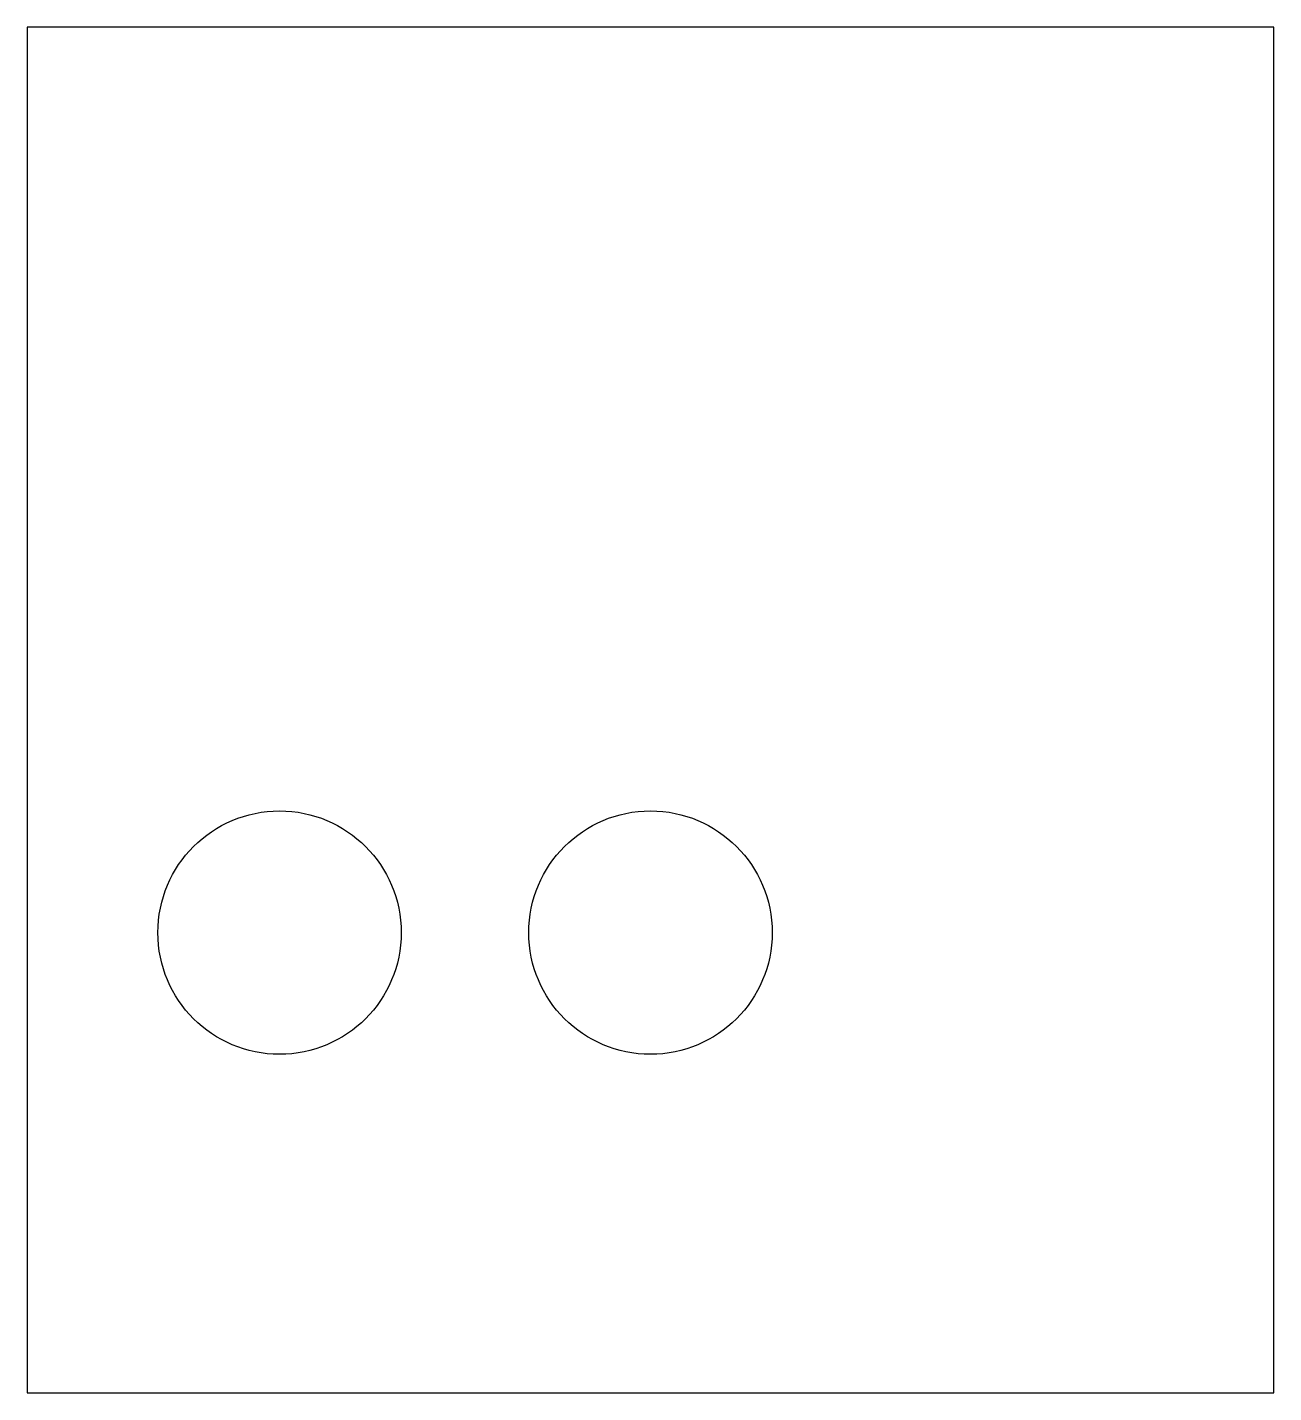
# Model space of a CAD drawing. Header units: millimetres. Extents: x -342 to -258, y 79 to 171.
import ezdxf

# ---------------------------------------------------------------- set-up
doc = ezdxf.new("R2010")
doc.units = ezdxf.units.MM
doc.layers.get('0').update_dxf_attribs({"linetype": 'CONTINUOUS'})

msp = doc.modelspace()

# ---------------------------------------------------------------- linework, layer by layer
msp.add_lwpolyline([(-342, 79), (-258, 79), (-258, 171), (-342, 171)], close=True)
for centre in [(-325, 110), (-300, 110)]:
    msp.add_circle(centre, 8.2)

doc.saveas('drawing.dxf')
